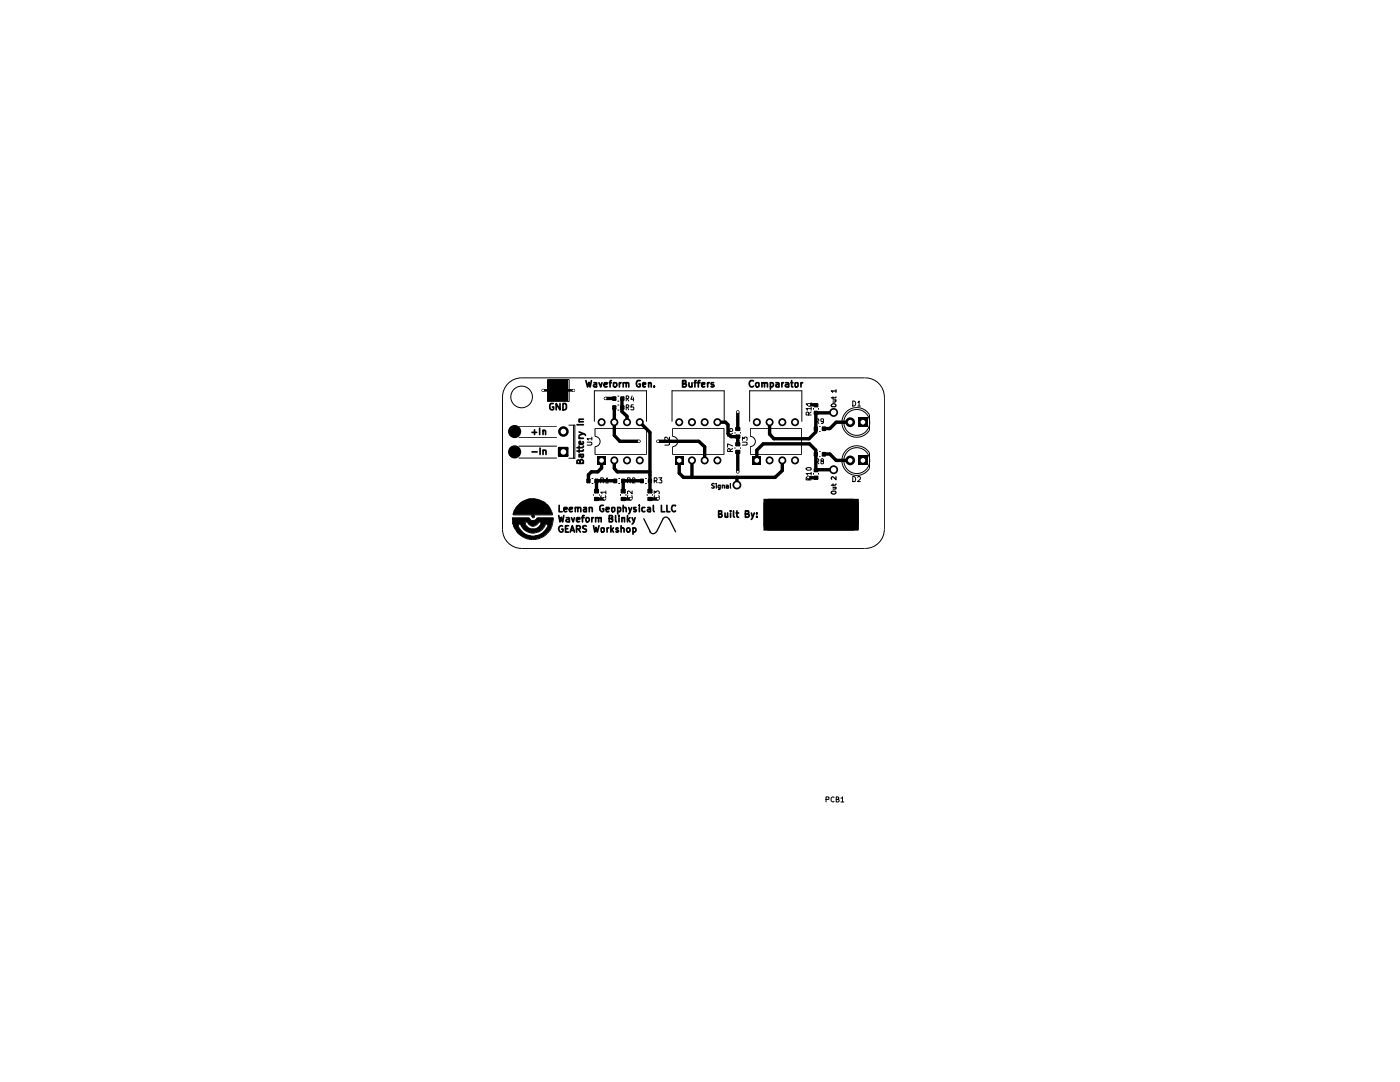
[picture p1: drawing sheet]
<svg xmlns="http://www.w3.org/2000/svg" width="279mm" height="216mm" viewBox="0 0 279 216" stroke-linecap="round" stroke-linejoin="round" font-family="sans-serif">
<g fill="none" stroke="#000" stroke-width=".2">
<path d="M108.3 77.7h.2l.1 .2-.1 .2h-.2l-.1-.2zM109.3 75.7h4.3v4.4h-4.3zM114.4 77.7h.2l.1 .2-.1 .2h-.2l-.1-.2zM120.7 79.3h.2l.1 .2-.1 .2h-.2l-.1-.2zM123.2 79h.4M125 79.5h.4l.1-.4-.5-.1v1M125.1 79.5l.4 .5M126.2 79l-.3 .7h.6M126.4 79.3v.7M172.6 75.4h-68.5a3.8 3.8 0 0 0-3.8 3.8v26.4a3.8 3.8 0 0 0 3.8 3.8h68.5M172.7 75.4a3.8 3.8 0 0 1 3.8 3.8v26.4a3.8 3.8 0 0 1-3.8 3.8M103.5 85h7.6"/>
<path d="M103.5 87.3h7.6M103.5 89h7.6M103.5 91.4h7.6M106.6 99.5h.1M113.5 84.8h1.2v6.6h-1.2M114.5 84.8v6.6M117.2 88.2l.9 .1v.4l-.9 .1M118.1 95.5h.3M118.1 96.5h.3M118.1 87.5h-.9l.2 .3M118.1 87.2v.6M118.5 98.6v.3"/>
<path d="M118.6 84.1v-6.1h10.4v6.1M118.7 85.5h10.3v5.2h-10.3v-1.6a1.02 1.02 0 0 0 1.1-1 1.02 1.02 0 0 0-1.1-1zM119.6 98.6v.3M119.9 95.9l.5-.1 .1-.2-.2-.3h-.4v1.1M120 98.9l-.1 .3 .4 .4 .6-.4-.1-.3M120.1 95.9l.4 .5M120.6 99.3h.2l.1 .2-.1 .2h-.2l-.2-.2zM120.9 95.7l.3-.4v1.1M120.9 98.2h-1l.2 .4M120.9 96.4h.5M120.9 98v.6M123.2 80.1h.4"/>
<path d="M123.2 80.8h.4M123.2 81.8h.4M123.4 95.5h.3M123.4 96.5h.3M123.8 98.6v.3M124.9 98.6v.3M125 81.3h.4l.1-.4-.5-.1v1M125.2 95.9l.5-.1 .1-.2-.2-.3h-.4v1.1M125.2 81.3l.3 .5M125.3 98.9l-.1 .4a.55 .55 0 0 0 1 0l-.1-.4M125.5 95.9l.3 .5M125.8 99.3h.2l.1 .2-.1 .2h-.2l-.1-.2z"/>
<path d="M126.2 98v.6l-.7-.6h-.3l.1 .6M126.2 95.5l.1-.2h.3l.1 .2v.3l-.5 .6h.5M126.4 80.8h-.4l-.1 .5 .5-.1v.6l-.5-.1M127.4 87.9h.2l.1 .2-.1 .1h-.2l-.1-.1zM128.7 95.5h.4M128.7 96.5h.4M129.2 98.6v.3M130.3 98.6v.3M130.6 98.6v-.6l.3 .3 .1-.3h.4l.2 .1-.1 .5M130.6 95.9l.5-.1 .1-.2-.2-.3h-.4v1.1M130.6 98.9v.3l.4 .4 .6-.4-.1-.3M130.8 95.9l.4 .5"/>
<path d="M131.2 99.3h.2l.1 .2-.1 .2h-.2l-.1-.2zM131.2 87.9h.2l.1 .2-.1 .1h-.2l-.1-.1zM131.5 95.3h.6l-.4 .5h.4v.5h-.6M132.7 88.2l.9 .1v.4l-.9 .1M133.6 87.2v.7l-.7-.7-.2 .1 .1 .5M134.1 84.1v-6.1h10.4v6.1M134.2 85.5h10.3v5.2h-10.3v-1.6a1.02 1.02 0 0 0 1.1-1 1.02 1.02 0 0 0-1.1-1zM145.2 85.6v.3a.7 .7 0 0 0 1 0l-.1-.4h-.3l-.2 .1v.4l.2 .1M145.7 90.1v-.4l-.3-.2-.2 .6h1M145.7 87v-.4l-.3-.2-.2 .6h1M146.2 89l-1-.4v.6M146.2 89.5l-.5 .3"/>
<path d="M146.2 86.4l-.5 .4M146.7 86.2v.3M146.7 89.3v.2M147.1 82h.2l.1 .2-.1 .2h-.2l-.1-.2zM147.1 94h.2l.1 .2-.1 .1h-.2l-.1-.1zM147.8 86.2v.3M147.8 89.3v.2M148.2 88.2l.9 .1v.4l-.9 .1M148.2 87.9v-.7l.3 .3 .2-.3 .4 .1-.1 .6M149.6 84.1v-6.1h10.4v6.1M149.7 85.5h10.3v5.2h-10.3v-1.6a1.02 1.02 0 0 0 1.1-1 1.02 1.02 0 0 0-1.1-1zM161 93.4l.7-.1 .2 .1v.3l-.8 .1-.2-.2z"/>
<path d="M161.2 95.1h.2l.1 .2-.1 .1h-.2l-.1-.1zM161.4 80.6h.2l.1 .2-.1 .2h-.2l-.2-.2zM161.4 82.8v-.5l-.4-.1-.1 .2v.4h1M161.5 95.8l-.1-.5-.3-.1-.2 .1v.5h1M161.9 94.5h-1l.3 .3M161.9 81.5h-1l.2 .2v.2M161.9 80.6h-1l.2 .3M161.9 95.2l-.4 .3M161.9 80.4v.5M161.9 81.3v.6M161.9 94.2v.6M161.9 82.2l-.5 .4"/>
<path d="M162.4 81.4v.3M162.4 94.4v.3M162.8 92.1l.5-.1 .1-.2-.2-.3h-.4v1M162.8 84.1h.4l.2-.2-.1-.3h-.5v.9M163.1 92.1l.3 .4M163.1 84.1l.3 .4M163.4 81.4v.3M163.4 94.4v.3M163.5 85h.3M163.5 91.1h.3M163.5 90.1h.3M163.5 86.1h.3"/>
<path d="M164 92l-.2-.3 .4-.2 .1 .4-.5 .2 .1 .4h.4v-.4l-.1-.1M164.3 84l-.1 .2-.4-.1v-.4h.5v.6l-.4 .2M168.8 82.3a2.96 2.96 0 0 1 4.7 .5v3a2.96 2.96 0 0 1-4.3 .9 2.96 2.96 0 0 1-.4-4.4zM170.2 95.1a.59 .59 0 0 1 .5 .3 .59 .59 0 0 1-.1 .7h-.4zM170.2 80a.52 .52 0 0 1 .6 .5 .52 .52 0 0 1-.6 .5zM171.2 95.3l.1-.2h.2l.2 .2v.3l-.6 .5h.6M171.2 80.3l.3-.3v1M171.2 81h.5M173.5 90.4a2.96 2.96 0 0 0-4.4-.7 2.96 2.96 0 0 0 0 4.5 2.96 2.96 0 0 0 4.4-.8v-3M102.3 104.4h.1M102.3 104.4l.2 .5M102.3 104.4h2.6"/>
<path d="M102.5 104.9h.1M102.5 104.9a4.2 4.2 0 0 0 3.4 2.8M102.5 104.9h.9M103.2 101.1a4 4 0 0 1 4.1-1.5 4 4 0 0 1 3 3.1h-3.7v.6h-.1l-.4-.1v-.5h-3.7l.2-.7zM103.4 104.8h.1M103.4 104.9h.1M103.4 104.8a3 3 0 0 0 3.5 2.1M103.8 104.6h.1M103.8 104.6l.1 .1a2.58 2.58 0 0 0 2.7 1.7 2.51 2.51 0 0 0 2.2-1.5l.1-.3 .4 .1v.2M103.8 104.6l-.4 .2M105.4 104.4h.1M105.4 104.4l-.2-.2-.3 .1a.7 .7 0 0 0 .4 .8 1.64 1.64 0 0 0 2.7-.7l-.1-.2h-.3l-.2 .2"/>
<path d="M105.4 104.4a1.1 1.1 0 0 0 1 .6 1.1 1.1 0 0 0 1-.6M105.6 103.4h.1M105.6 103.4l-3.4-.1 .1 1.1M105.6 103.4a.86 .86 0 0 0 .9 .5 .86 .86 0 0 0 .7-.6h3.2a4.2 4.2 0 0 1-4.5 4.4M105.9 107.7h.1M106.6 103.1h.1M106.6 103.2h.1M106.9 106.9h.1M107.4 104.4h.1M109.3 104.9h.1M109.3 104.9a3 3 0 0 1-2.4 2M110.3 102.7h.1"/>
<path d="M164.8 159.5h.6v-.4l-.6-.1v1M166.5 159.1l-.3-.1-.3 .3v.5l.3 .2 .3-.1M166.9 159.5l.5-.1v-.3l-.5-.1v1h.4l.2-.3-.3-.2M167.8 159.3l.4-.3v1M167.8 160h.6"/>
<circle cx="104.1" cy="79.2" r="2.16"/>
<circle cx="171" cy="91.9" r="2.58"/>
<circle cx="171" cy="84.3" r="2.58"/>
</g>
<g fill="#000">
<path d="M109.4 75.9h4v4h-4zM122.3 79.3h.5v.5h-.5zM124 79.3h.4v.5h-.4zM103.8 100.3a4 4 0 0 1 6.4 2.4h-3.6v.5l-.2 .1-.3-.2v-.4h-3.7l.1-.8 .4-.6zM111.6 89.4h1.6v1.5h-1.6zM117.2 95.7h.4v.5h-.4zM118.7 99.3h.6v.4h-.6zM118.7 97.7h.6v.5h-.6zM118.8 95.7h.4v.5h-.4zM119.2 91h1.6v1.6h-1.6zM122.3 81h.5v.5h-.5zM122.5 95.7h.4v.5h-.4z"/>
<path d="M124 81h.4v.5h-.4zM124 97.7h.6v.5h-.6zM124 99.3h.6v.4h-.6zM124.1 95.7h.4v.5h-.4zM127.8 95.7h.5v.5h-.5zM129.4 97.7h.6v.5h-.6zM129.4 99.3h.6v.4h-.6zM129.5 95.7h.4v.5h-.4zM134.7 91h1.6v1.6h-1.6zM146.9 89.9h.6v.4h-.6zM146.9 88.4h.6v.4h-.6zM146.9 86.9h.6v.4h-.6z"/>
<path d="M146.9 85.3h.6v.5h-.6zM150.2 91h1.6v1.6h-1.6zM162.6 90.3h.4v.5h-.4zM162.6 93.6h.5v.4h-.5zM162.6 95.1h.5v.4h-.5zM162.6 85.3h.4v.5h-.4zM162.6 82.1h.5v.5h-.5zM162.6 80.6h.5v.4h-.5zM164.2 90.3h.4v.5h-.4zM164.2 85.3h.4v.5h-.4zM152.8 99.8l.6-.3h16.7a1.3 1.3 0 0 1 1.3 1.3v3.8a1.57 1.57 0 0 1-1.1 1.3l-17.2-.1-.5-.3-.2-.5v-4.6zM171.3 90.9h1.8v1.9h-1.8z"/>
<path d="M171.3 83.3h1.8v1.9h-1.8zM152.4 99.5h18.9l.1 6.2-.1 .2h-18.9zM102.2 103.3h3.4a.88 .88 0 0 0 .8 .5 .88 .88 0 0 0 .8-.5h3.2a4.1 4.1 0 0 1-3.3 4.3 4.1 4.1 0 0 1-4.7-2.8h1a3.1 3.1 0 0 0 2.9 2.2 3.1 3.1 0 0 0 3-2.2l-.1-.1-.3-.1a3.3 3.3 0 0 1-1.4 1.5 2.87 2.87 0 0 1-3.5-1.2 .31 .31 0 0 0-.3-.3 .31 .31 0 0 0-.3 .2h-1l-.1-.4h2.5v.2a1.7 1.7 0 0 0 1.6 .9 1.7 1.7 0 0 0 1.6-1.1l-.1-.3a.95 .95 0 0 0-.9 .6 1.17 1.17 0 0 1-1.8-.6h-.3l-.1 .3h-2.5z"/>
<circle cx="102.7" cy="90.2" r="1.31"/>
<circle cx="102.7" cy="86.1" r="1.31"/>
<circle cx="112.4" cy="86.1" r="1.06"/>
<circle cx="120.1" cy="84.2" r=".8"/>
<circle cx="122.6" cy="91.9" r=".8"/>
<circle cx="122.6" cy="84.2" r=".8"/>
<circle cx="125.1" cy="91.9" r=".8"/>
<circle cx="125.1" cy="84.2" r=".8"/>
<circle cx="127.7" cy="84.2" r=".8"/>
<circle cx="127.7" cy="91.9" r=".8"/>
<circle cx="135.6" cy="84.2" r=".8"/>
<circle cx="138.1" cy="91.9" r=".8"/>
<circle cx="138.1" cy="84.2" r=".8"/>
<circle cx="140.6" cy="91.9" r=".8"/>
<circle cx="140.6" cy="84.2" r=".8"/>
<circle cx="143.2" cy="84.2" r=".8"/>
<circle cx="143.2" cy="91.9" r=".8"/>
<circle cx="147.1" cy="96.8" r=".89"/>
<circle cx="151" cy="84.2" r=".8"/>
<circle cx="153.6" cy="84.2" r=".8"/>
<circle cx="153.6" cy="91.9" r=".8"/>
<circle cx="156.1" cy="84.2" r=".8"/>
<circle cx="156.1" cy="91.9" r=".8"/>
<circle cx="158.7" cy="84.2" r=".8"/>
<circle cx="158.7" cy="91.9" r=".8"/>
<circle cx="161.5" cy="80.8" r=".34"/>
<circle cx="162.8" cy="82.4" r=".34"/>
<circle cx="162.8" cy="90.6" r=".34"/>
<circle cx="166.4" cy="82.3" r=".89"/>
<circle cx="166.4" cy="93.7" r=".89"/>
<circle cx="166.4" cy="93.7" r=".34"/>
<circle cx="169.7" cy="91.9" r=".97"/>
<circle cx="169.7" cy="84.2" r=".97"/>
</g>
<g fill="none" stroke="#000" stroke-width=".34">
<path d="M116.9 75.9l.4 1.3 .2-.9 .3 .9 .2-1.3M118.5 76.4h.5v.8M119 76.6l-.5 .3 .1 .3 .4-.1M119.6 76.4l.3 .8 .2-.8M120.6 76.8l.6-.2v-.2h-.5l-.1 .1v.5l.1 .2 .5-.1M121.6 76.4h.4M122 75.9l-.2 .2v1.1M122.4 76.5h.6l.1 .5-.2 .2-.5-.2zM123.6 76.4v.8M124 76.4h-.3l-.1 .2M124.4 76.5l.5-.1 .1 .8M124.4 76.4v.8"/>
<path d="M125 76.5v-.1h.4l.1 .8M127.8 75.9h-.5l-.2 .2v.9l.3 .2 .4-.1v-.5h-.3M128.3 76.8l.6-.2-.1-.2h-.4l-.1 .1v.5l.1 .2 .4-.1M129.5 76.5l.4-.1 .1 .8M129.5 76.4v.8M130.6 77v.2M136.2 76.5h.6v-.6h-.6v1.3h.5l.3-.4-.3-.3M137.5 76.4v.6l.2 .2 .4-.2M138.1 76.4v.8M138.5 76.4h.4M138.9 75.9h-.2v1.3M139.2 76.4h.5"/>
<path d="M139.7 75.9h-.3v.2v1.1M140 76.8l.6-.2v-.2h-.5l-.1 .1v.5l.2 .2 .4-.1M141.2 76.4v.8M141.6 76.4h-.3l-.1 .2M142.4 76.4h-.4l-.1 .2 .2 .2h.3l.1 .2-.3 .2-.3-.1M150.4 76l-.6-.1a.66 .66 0 0 0-.3 .9 .66 .66 0 0 0 .8 .3l.1-.1M150.9 76.5h.6l-.1 .6-.4 .1-.2-.2zM152.1 76.5l.4-.1 .1 .8M152.1 76.4v.8M152.6 76.5l.1-.1h.4l.1 .8M153.8 77.1l.3 .1 .2-.2-.1-.6h-.4v1.2M154.9 76.4h.5l.1 .8"/>
<path d="M155.5 76.6l-.6 .2v.3h.6M156 76.4v.8M156.4 76.4h-.3l-.1 .2M156.8 76.4h.5l.1 .8M157.4 76.6l-.7 .3v.1l.3 .2 .4-.1M157.8 76.4h.4M158 75.9v1.2l.2 .1M158.7 76.5h.6v.5l-.2 .2-.4-.2zM159.9 76.4v.8M160.2 76.4h-.3v.2M106.2 86.3h.9M106.2 90.2h1"/>
<path d="M106.7 85.8v.9M107.7 85.4v1.3M107.8 89.4v1.3M108.4 86l.1-.1 .4 .1v.7M108.4 89.9l.5-.1 .1 .9M108.4 85.9v.8M108.4 89.8v.9M110.4 80.5h-.5l-.2 .3v.7l.2 .2 .3 .1 .3-.2v-.4h-.3M111.8 80.5v1.3l-.8-1.3v1.3M112.4 80.5h.5l.1 .3v.7a.52 .52 0 0 1-.6 .3zM115.1 84.8h1.3M115.6 87.1v.3l.2 .1"/>
<path d="M115.6 86.2l1.1 .4 .1 .3M115.6 89v.5M115.6 89.7v.6M115.6 87.5h.8M115.6 84.2h.8M115.7 92l.3-.3 .4 .3v.5h-1.3v-.5l.4-.2 .2 .2v.5M115.8 90.7l.3 .6 .3-.2-.1-.4M116.3 88.1l.1 .4-.2 .1h-.6v-.5h.2l.2 .5M116.4 90.7h-.8v.5M116.4 89.7l-.1 .3h-1.2M116.4 89l-.2 .3h-1.1M116.4 83.7h-.8l.1 .5"/>
<path d="M116.4 86.5l-.8 .4M111.5 102.9l.3 1.2 .2-.9 .3 .9 .2-1.2M111.6 100.8v1.3h.6M112.3 105a.58 .58 0 0 0-.8 .5 .58 .58 0 0 0 .8 .6l.1-.5h-.3M112.5 101.7l.7-.2-.1-.2h-.5l-.1 .6a.36 .36 0 0 0 .6 .1M112.9 105.5h.4M113 103.3h.5l.1 .8M113.5 104.9h-.6v1.3h.6M113.6 101.7l.6-.2v-.2h-.5l-.1 .1 .1 .6h.5M113.6 103.5l-.7 .3v.2l.3 .1h.4M113.8 106.2l.4-1.3 .4 1.3M114 105.8h.6"/>
<path d="M114 103.3l.4 .8 .2-.8M114.8 101.3h.5v.8M114.8 101.3v.8M115.1 103.7l.6-.2v-.2h-.6v.2v.5l.2 .1h.4M115.1 105.6l.6-.1v-.5l-.6-.1v1.3M115.3 101.4l.1-.1h.4l.1 .8M115.4 105.6l.4 .6M116.1 103.3h.5M116.5 101.3h.5v.8M116.6 102.9h-.3l-.1 .1v1.1M117 101.5l-.6 .3 .2 .3 .4-.1M117 103.3h.4l.2 .2v.4l-.2 .2h-.4l-.1-.2z"/>
<path d="M117 105h-.7v.4l.7 .3-.1 .4h-.6M117.6 101.3h.5l.1 .8M117.6 101.3v.8M118.1 103.3v.8M118.5 103.3h-.2l-.2 .2M118.5 104.9l.2 1.3 .3-1 .2 1 .4-1.3M118.9 103.4l.5-.1 .1 .8M118.9 103.3v.8M119.5 103.5l.1-.2h.4v.8M120 105.4h.6v.6l-.2 .2-.4-.2zM120.4 100.8h-.4l-.3 .3v.7l.4 .3 .4-.2v-.4h-.3M121 101.7l.6-.2-.1-.2h-.5v.7h.5"/>
<path d="M121.2 105.3v.9M121.5 105.3l-.3 .3M121.6 103.5h.4l.3-.3-.2-.3h-.5v1.2h.5l.2-.1v-.5h-.3M121.9 104.9v1.3M122.1 101.3h.6v.6l-.2 .2-.4-.2zM122.1 105.7l.3 .5M122.4 105.3l-.5 .5M122.9 102.9v1.1l.1 .1M123.3 102h.5v-.7h-.5v1.2M123.4 105.4h-.5v.3l.4 .1 .1 .2-.1 .2-.4-.1M123.5 102.9v.1M123.5 103.3v.8"/>
<path d="M124 105.4l.4-.1 .1 .2v.7M124 104.9v1.3M124.1 103.4l.5-.1v.8M124.1 103.3v.8M124.4 101.3h.5l.1 .8M124.4 100.8v1.3M125.1 105.4h.5v.7l-.3 .1-.2-.3zM125.2 102.9v1.2M125.4 103.6l.3 .5M125.5 101.3l.2 .8M125.7 103.3l-.5 .4M126.1 101.3l-.6 1.2"/>
<path d="M126.2 103.3l.3 .8M126.3 105.4l.4-.1 .2 .3v.3l-.2 .3-.4-.1M126.3 105.3v1.3M126.7 103.3l-.2 .8-.3 .5M126.9 101.3h-.4v.3l.4 .1 .1 .2-.2 .2-.3-.1M127.6 100.8v.1M127.6 101.3v.8M128.7 101.3h-.5l-.1 .1 .1 .6h.5M129.3 101.3h.4l.1 .8M129.8 101.5l-.6 .3 .2 .3 .4-.1M130.4 100.8v1.1l.2 .2M132 100.8v1.3h.7"/>
<path d="M133.1 100.8v1.3h.6M134.8 100.9l-.5-.1a.66 .66 0 0 0-.3 .8 .66 .66 0 0 0 .8 .4v-.1M143.4 102.5h.5l.1-.1v-.4l-.6-.1v1.3l.6-.1 .1-.3-.2-.3M144.7 102.4v.7l.3 .1 .2-.2M145.2 102.4v.8M145.8 101.9v.1M145.8 102.4v.8M146.4 101.9v1.1l.2 .2M146.9 102.4h.5M147.1 101.9v1.1l.3 .2M148.8 102.5l.6-.1v-.5h-.6v1.3h.5l.2-.4-.3-.3M149.9 102.4l.3 .8"/>
<path d="M150.5 102.4l-.6 1.2M151 103v.2M151 102.4v.1"/>
</g>
<g fill="none" stroke="#000" stroke-width=".25">
<path d="M166.2 79.2v.3M166.2 79.8h.6M166.8 79.8v.3l-.1 .1h-.5M166.8 79.2v.2h-.9M166.8 78h-.9l.3 .3M166.8 77.8v.5M142.5 96.6l-.3-.1-.2 .1 .1 .3 .4 .2v.2h-.5M143 96.5v.1M143 96.8v.6M143.7 97.3l-.2 .1-.2-.2 .1-.4h.3v.8l-.3 .1M144.1 96.9h.5v.5M144.1 96.8v.6"/>
<path d="M144.9 96.8l.4 .1v.5M145.3 97l-.4 .1 .1 .3 .3-.1M145.8 96.5v.9M165.9 98.2l.2-.2h.6l.1 .2a.47 .47 0 0 1-.4 .4 .47 .47 0 0 1-.5-.4zM165.9 80.8a.49 .49 0 0 1 .5-.3 .49 .49 0 0 1 .4 .5l-.1 .2h-.6zM166.2 97.2h.6M166.2 96.6v.3M166.8 97.2v.4h-.6M166.8 96.6l-.1 .2h-.8M166.8 95.1v.6l-.6-.6-.3 .2 .1 .3M128.5 103.5l1.3 2.5M129.7 106.1a.7 .7 0 0 0 .6 .4 .7 .7 0 0 0 .7-.4"/>
<path d="M132.3 103.5a.66 .66 0 0 1 .6-.3 .66 .66 0 0 1 .6 .4M132.3 103.6l-1.3 2.5M133.6 103.6l1.2 2.5"/>
</g>
<path d="M108.4 77.9h6.1M111.6 89.4h1.6v1.5h-1.6z" fill="none" stroke="#000" stroke-width=".51"/>
<g fill="none" stroke="#000" stroke-width=".68">
<path d="M120.8 79.5h1.8M124.1 79.5v2.6l1 1v1.1M120.1 91.9v1.5l-.8 .8h-1.3l-.6 .5v1.2M120.7 99.5l-1.7 .1M122.6 81.3v5.6l1.1 1.2h3.8M122.6 91.9v1.6l.6 .7h6.5M122.8 95.9h-3.8v2.1M125.9 99.5l-1.5 .1M127.7 84.2l2 2.1v11.7M128.1 95.9h-3.7v2.1M131.3 99.5l-1.6 .1M131.3 88.1h8.1l1.2 1.1v2.7"/>
<path d="M135.6 91.9v2.5l.8 .9h18.3l1.4-1.4v-2M138.1 91.9v3.4M143.2 84.2h1.6l.5 .6v1.7l.6 .6h1.3v1.5M147.1 95.3v1.5M147.2 82.2v3.3M147.2 90.2v4M151 91.9v-2.1l1.3-1.2h9.2l1.3 1.2v3.9h3.6M161.3 95.3h1.5M161.5 80.8h1.3M164.3 90.6h1.3l1.3 1.3h2.8M166.4 82.4h-3.6v3.8l-1.3 1.3h-7.1l-.8-.9v-2.4M169.7 84.2h-2.8l-1.3 1.3h-1.3"/>
</g>
<g fill="none" stroke="#000" stroke-width=".42">
<path d="M122.4 79.3h.4v.5h-.4zM124 79.3h.4v.5h-.4zM117.2 95.7h.4v.5h-.4zM118.7 97.7h.6v.6h-.6zM118.7 99.4h.6v.4h-.6zM118.8 95.7h.5v.5h-.5zM122.4 81.1h.4v.5h-.4zM122.6 95.7h.4v.5h-.4zM124 81.1h.4v.5h-.4zM124.1 97.7h.6v.6h-.6zM124.1 99.4h.6v.4h-.6zM124.2 95.7h.4v.5h-.4z"/>
<path d="M127.9 95.7h.4v.5h-.4zM129.4 97.7h.6v.6h-.6zM129.4 99.4h.6v.4h-.6zM129.5 95.7h.4v.5h-.4zM146.9 90h.6v.4h-.6zM146.9 85.4h.6v.4h-.6zM146.9 86.9h.6v.4h-.6zM146.9 88.4h.6v.5h-.6zM162.6 80.6h.5v.5h-.5zM162.6 90.4h.4v.5h-.4zM162.6 85.3h.4v.5h-.4zM162.6 82.2h.5v.4h-.5z"/>
<path d="M162.6 93.6h.5v.4h-.5zM162.6 95.1h.5v.4h-.5zM164.2 90.4h.4v.5h-.4zM164.2 85.3h.4v.5h-.4z"/>
</g>
<g fill="#fff">
<path d="M120.7 79.3h.2l.1 .2-.1 .2h-.2l-.1-.2z"/>
<path d="M120.6 99.3h.2l.1 .2-.1 .2h-.2l-.2-.2z"/>
<path d="M114.4 77.7h.2l.1 .2-.1 .2h-.2l-.1-.2z"/>
<path d="M108.3 77.7h.2l.1 .2-.1 .2h-.2l-.1-.2z"/>
<path d="M125.8 99.3h.2l.1 .2-.1 .2h-.2l-.1-.2z"/>
<path d="M127.4 87.9h.2l.1 .2-.1 .1h-.2l-.1-.1z"/>
<path d="M147.1 82h.2l.1 .2-.1 .2h-.2l-.1-.2z"/>
<path d="M147.1 94h.2l.1 .2-.1 .1h-.2l-.1-.1z"/>
<path d="M161.4 80.6h.2l.1 .2-.1 .2h-.2l-.2-.2z"/>
<path d="M131.2 99.3h.2l.1 .2-.1 .2h-.2l-.1-.2z"/>
<path d="M161.2 95.1h.2l.1 .2-.1 .1h-.2l-.1-.1z"/>
<path d="M131.2 87.9h.2l.1 .2-.1 .1h-.2l-.1-.1z"/>
<circle cx="112.4" cy="90.2" r=".55"/>
<circle cx="112.4" cy="86.1" r=".55"/>
<circle cx="120.1" cy="91.9" r=".47"/>
<circle cx="122.6" cy="91.9" r=".47"/>
<circle cx="125.1" cy="84.2" r=".47"/>
<circle cx="122.6" cy="84.2" r=".47"/>
<circle cx="120.1" cy="84.2" r=".47"/>
<circle cx="138.1" cy="91.9" r=".47"/>
<circle cx="140.6" cy="91.9" r=".47"/>
<circle cx="143.2" cy="84.2" r=".47"/>
<circle cx="140.6" cy="84.2" r=".47"/>
<circle cx="138.1" cy="84.2" r=".47"/>
<circle cx="125.1" cy="91.9" r=".47"/>
<circle cx="127.7" cy="91.9" r=".47"/>
<circle cx="127.7" cy="84.2" r=".47"/>
<circle cx="135.6" cy="91.9" r=".47"/>
<circle cx="135.6" cy="84.2" r=".47"/>
<circle cx="147.1" cy="96.8" r=".55"/>
<circle cx="143.2" cy="91.9" r=".47"/>
<circle cx="151" cy="91.9" r=".47"/>
<circle cx="153.6" cy="91.9" r=".47"/>
<circle cx="156.1" cy="91.9" r=".47"/>
<circle cx="166.4" cy="82.3" r=".55"/>
<circle cx="172.2" cy="91.9" r=".47"/>
<circle cx="169.7" cy="91.9" r=".47"/>
<circle cx="166.4" cy="93.7" r=".55"/>
<circle cx="172.2" cy="84.2" r=".47"/>
<circle cx="169.7" cy="84.2" r=".47"/>
<circle cx="158.7" cy="91.9" r=".47"/>
<circle cx="158.7" cy="84.2" r=".47"/>
<circle cx="156.1" cy="84.2" r=".47"/>
<circle cx="153.6" cy="84.2" r=".47"/>
<circle cx="151" cy="84.2" r=".47"/>
</g>
</svg>
